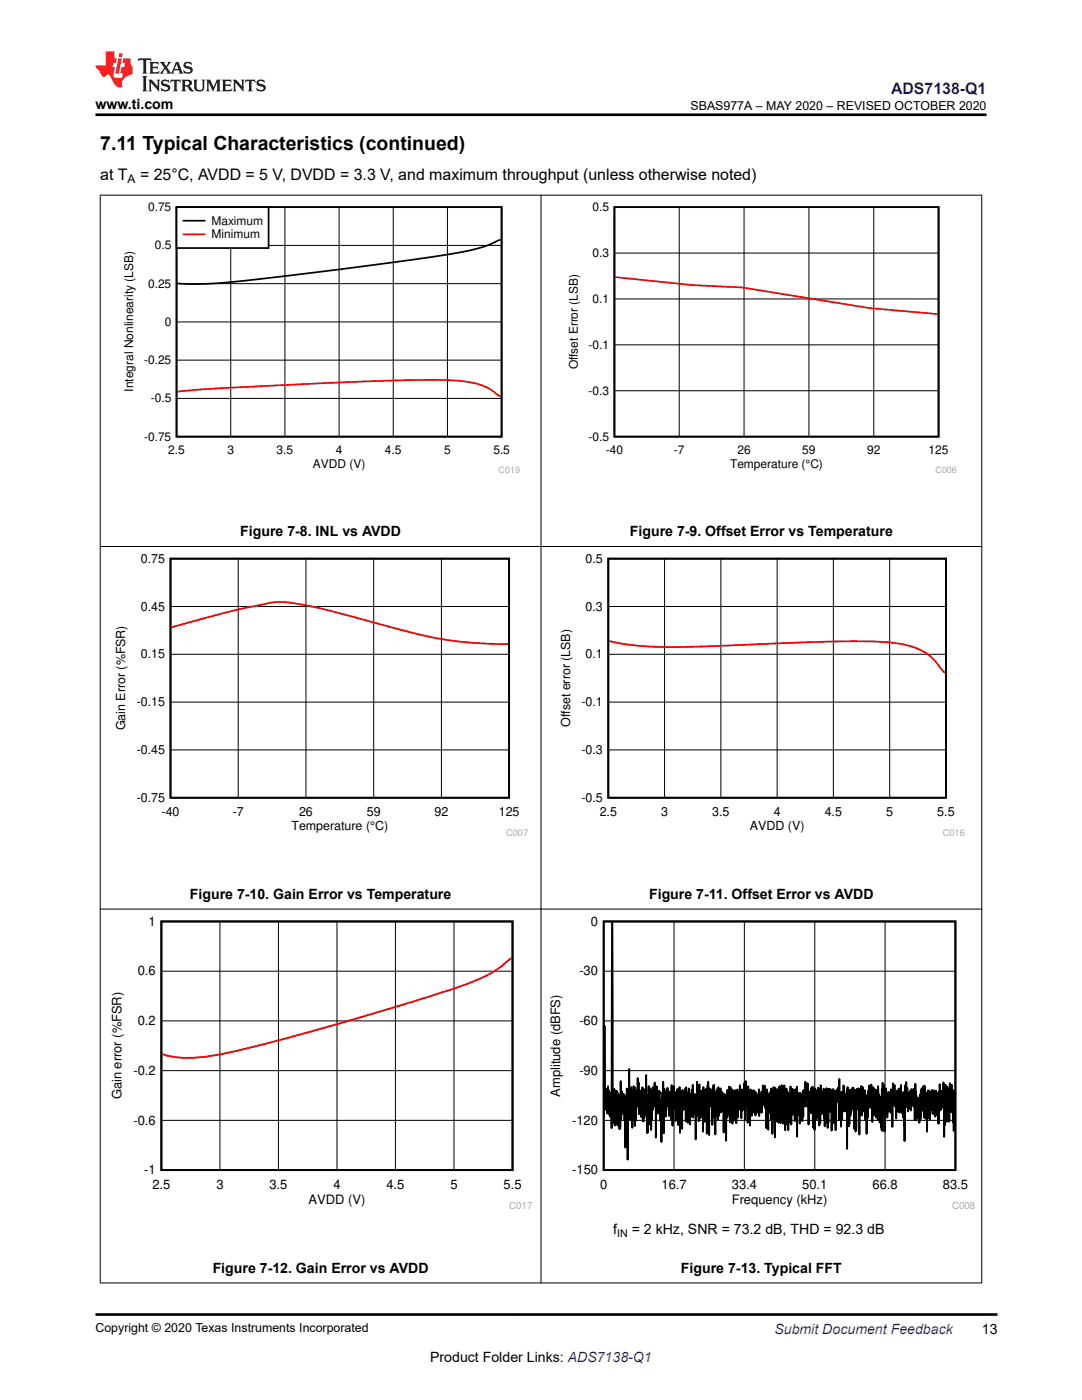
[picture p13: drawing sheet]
<svg xmlns="http://www.w3.org/2000/svg" width="216mm" height="279mm" viewBox="0 0 216 279" stroke-linecap="round" stroke-linejoin="round" font-family="sans-serif">
<defs><g id="words">
<text font-size="3.9" x="20" y="29.9">7.11 Typical Characteristics (continued)</text>
<text font-size="3.2" fill="#00f" x="177.8" y="18.7">ADS7138-Q1</text>
<g font-size="3.2">
<text x="20" y="35.8">at T</text>
<text x="27.9" y="35.8">= 25°C, AVDD = 5 V, DVDD = 3.3 V, and maximum throughput (unless otherwise noted)</text>
</g>
<g font-size="2.8">
<text x="19" y="21.8">www.ti.com</text>
<text x="47.9" y="107.1">Figure 7-8. INL vs AVDD</text>
<text x="125.7" y="107.1">Figure 7-9. Offset Error vs Temperature</text>
<text x="37.9" y="179.4">Figure 7-10. Gain Error vs Temperature</text>
<text x="129.5" y="179.4">Figure 7-11. Offset Error vs AVDD</text>
<text x="122.4" y="246.2">f</text>
<text x="126.1" y="246.2">= 2 kHz, SNR = 73.2 dB, THD = 92.3 dB</text>
<text x="42.4" y="254">Figure 7-12. Gain Error vs AVDD</text>
<text x="135.9" y="254">Figure 7-13. Typical FFT</text>
<text x="195.9" y="266.1">13</text>
<text x="85.8" y="271.7">Product Folder Links: ADS7138-Q1</text>
</g>
<text font-size="2.8" fill="#00f" x="154.5" y="266.2">Submit Document Feedback</text>
<g font-size="2.6">
<text x="29.6" y="184.7">1</text>
<text x="117.9" y="184.7">0</text>
<text x="27.5" y="194.7">0.6</text>
<text x="115.6" y="194.7">-30</text>
<text x="27.5" y="204.6">0.2</text>
<text x="115.6" y="204.6">-60</text>
<text x="26.6" y="214.5">-0.2</text>
<text x="115.6" y="214.5">-90</text>
<text x="24.3" y="219.4" transform="rotate(-90 24.3 219.4)">Gain error (%FSR)</text>
<text x="111.8" y="218.8" transform="rotate(-90 111.8 218.8)">Amplitude (dBFS)</text>
<text x="26.6" y="224.4">-0.6</text>
<text x="114.2" y="224.4">-120</text>
<text x="28.8" y="234.4">-1</text>
<text x="30.4" y="237.3">2.5</text>
<text x="43.2" y="237.3">3</text>
<text x="53.8" y="237.3">3.5</text>
<text x="66.5" y="237.3">4</text>
<text x="77.1" y="237.3">4.5</text>
<text x="89.9" y="237.3">5</text>
<text x="100.5" y="237.3">5.5</text>
<text x="114.2" y="234.4">-150</text>
<text x="119.8" y="237.3">0</text>
<text x="132" y="237.3">16.7</text>
<text x="146" y="237.3">33.4</text>
<text x="160.1" y="237.3">50.1</text>
<text x="174.1" y="237.3">66.8</text>
<text x="188.1" y="237.3">83.5</text>
<text x="61.6" y="240.2">AVDD (V)</text>
<text x="146" y="240.2">Frequency (kHz)</text>
</g>
<g font-size="2.5">
<text x="137.8" y="21.9">SBAS977A – MAY 2020 – REVISED OCTOBER 2020</text>
<text x="28.1" y="112.3">0.75</text>
<text x="116.8" y="112.3">0.5</text>
<text x="28.1" y="121.9">0.45</text>
<text x="116.8" y="121.9">0.3</text>
<text x="28.1" y="131.4">0.15</text>
<text x="116.8" y="131.4">0.1</text>
<text x="27.3" y="140.9">-0.15</text>
<text x="116" y="140.9">-0.1</text>
<text x="25" y="145.8" transform="rotate(-90 25 145.8)">Gain Error (%FSR)</text>
<text x="113.7" y="145.1" transform="rotate(-90 113.7 145.1)">Offset error (LSB)</text>
<text x="27.3" y="150.5">-0.45</text>
<text x="116" y="150.5">-0.3</text>
<text x="27.3" y="160">-0.75</text>
<text x="116" y="160">-0.5</text>
<text x="32.2" y="162.8">-40</text>
<text x="46.4" y="162.8">-7</text>
<text x="58.2" y="165.7">Temperature (°C)</text>
<text x="59.7" y="162.8">26</text>
<text x="73.2" y="162.8">59</text>
<text x="86.7" y="162.8">92</text>
<text x="99.5" y="162.8">125</text>
<text x="119.7" y="162.8">2.5</text>
<text x="131.9" y="162.8">3</text>
<text x="142.1" y="162.8">3.5</text>
<text x="149.6" y="165.7">AVDD (V)</text>
<text x="154.4" y="162.8">4</text>
<text x="164.6" y="162.8">4.5</text>
<text x="176.8" y="162.8">5</text>
<text x="187" y="162.8">5.5</text>
<text x="19" y="265.9">Copyright © 2020 Texas Instruments Incorporated</text>
</g>
<g font-size="2.4">
<text x="25.5" y="36.5">A</text>
<text x="29.5" y="42.1">0.75</text>
<text x="42.2" y="44.9">Maximum</text>
<text x="42.2" y="47.6">Minimum</text>
<text x="118.2" y="42.1">0.5</text>
<text x="30.9" y="49.8">0.5</text>
<text x="118.2" y="51.3">0.3</text>
<text x="29.5" y="57.4">0.25</text>
<text x="32.9" y="65">0</text>
<text x="118.2" y="60.4">0.1</text>
<text x="117.4" y="69.6">-0.1</text>
<text x="28.8" y="72.7">-0.25</text>
<text x="115.3" y="73.7" transform="rotate(-90 115.3 73.7)">Offset Error (LSB)</text>
<text x="26.6" y="78.2" transform="rotate(-90 26.6 78.2)">Integral Nonlinearity (LSB)</text>
<text x="30.1" y="80.3">-0.5</text>
<text x="117.4" y="78.8">-0.3</text>
<text x="28.8" y="87.9">-0.75</text>
<text x="117.4" y="87.9">-0.5</text>
<text x="33.6" y="90.6">2.5</text>
<text x="45.4" y="90.6">3</text>
<text x="55.2" y="90.6">3.5</text>
<text x="62.4" y="93.3">AVDD (V)</text>
<text x="67" y="90.6">4</text>
<text x="76.8" y="90.6">4.5</text>
<text x="88.6" y="90.6">5</text>
<text x="98.4" y="90.6">5.5</text>
<text x="120.9" y="90.6">-40</text>
<text x="134.5" y="90.6">-7</text>
<text x="145.7" y="93.3">Temperature (°C)</text>
<text x="147.2" y="90.6">26</text>
<text x="160.1" y="90.6">59</text>
<text x="173" y="90.6">92</text>
<text x="185.3" y="90.6">125</text>
</g>
<text font-size="2.1" x="123.2" y="246.8">IN</text>
<g font-size="1.9" fill="#a8a8a8">
<text x="101" y="166.7">C007</text>
<text x="188.1" y="166.7">C016</text>
<text x="101.6" y="241.4">C017</text>
<text x="190" y="241.4">C008</text>
</g>
<g font-size="1.8" fill="#a8a8a8">
<text x="99.5" y="94.4">C019</text>
<text x="186.7" y="94.4">C006</text>
</g>
</g></defs>
<path d="M35.2 41.3h64.9v45.8h-64.9zM99.9 47.8a29.7 29.7 0 0 1-10.6 3l-11.5 1.6a869.1 869.1 0 0 1-34.4 4.1l-4.1 .2-3.9-.1" fill="none" stroke="#000" stroke-width=".34"/>
<path d="M35.2 56.6h64.9M35.2 49h64.9M46 41.3v45.9M56.9 41.3v45.9M67.7 41.3v45.9M78.5 41.3v45.9M89.3 41.3v45.9M35.2 79.5h64.9M35.2 71.9h64.9M35.2 64.2h64.9" fill="none" stroke="#000" stroke-width=".2"/>
<path d="M35.4 78.2a303.2 303.2 0 0 1 22.5-1.4l19.9-.8a103.7 103.7 0 0 1 15.9 .3 10.7 10.7 0 0 1 5.9 2.7l.3 .1" fill="none" stroke="#f00" stroke-width=".34"/>
<path d="M35.2 41.3h18.4v8.2h-18.4z" fill-rule="evenodd" fill="#fff"/>
<path d="M35.2 41.3h18.4v8.2h-18.4zM36.6 44h4.2M122.6 41.3h64.7v45.8h-64.7z" fill="none" stroke="#000" stroke-width=".34"/>
<path d="M36.6 46.8h4.2M122.8 55.3l15.5 1.6 9.8 .5 25.5 4.1 13.5 1.2" fill="none" stroke="#f00" stroke-width=".34"/>
<g fill="none" stroke="#000" stroke-width=".2">
<path d="M19.9 38.9h176.1M20 38.9v217.2M107.9 38.9v217.2M195.9 38.9v217.2M122.6 59.7h64.7M122.6 50.5h64.7M135.5 41.3v45.9M148.5 41.3v45.9M161.4 41.3v45.9M174.3 41.3v45.9M122.6 78h64.7M122.6 68.8h64.7"/>
<path d="M19.9 109.1h176.1M47.5 111.5v47.7M61 111.5v47.7M74.6 111.5v47.7M88.1 111.5v47.7M132.6 111.5v47.7M143.8 111.5v47.7M155.1 111.5v47.7M166.3 111.5v47.7M177.5 111.5v47.7M34 130.6h67.6M34 121h67.6"/>
<path d="M121.4 130.6h67.4M121.4 121h67.4M34 149.7h67.6M34 140.1h67.6M121.4 149.7h67.4M121.4 140.1h67.4M19.9 181.4h176.1M32.2 193.8h70.1M43.9 183.9v49.6M55.6 183.9v49.6M67.2 183.9v49.6M78.9 183.9v49.6"/>
<path d="M90.6 183.9v49.6M120.5 193.8h70.2M134.5 183.9v49.6M148.5 183.9v49.6M162.6 183.9v49.6M176.6 183.9v49.6M32.2 213.7h70.1M32.2 203.7h70.1M120.5 213.7h70.2M120.5 203.7h70.2M32.2 223.6h70.1M120.5 223.6h70.2"/>
<path d="M19.9 256h176.1"/>
</g>
<path d="M34 111.5h67.6v47.7h-67.6zM121.4 111.5h67.4v47.7h-67.4z" fill="none" stroke="#000" stroke-width=".36"/>
<path d="M34.2 125.2l2.2-.6a121.6 121.6 0 0 1 19.4-4.5l3.2 .3a222.5 222.5 0 0 1 20.5 5.2 75.4 75.4 0 0 0 21.9 3M121.5 127.9l1.1 .3a57.1 57.1 0 0 0 13.4 .9l19.3-.7a235.6 235.6 0 0 1 22.2-.2 14.1 14.1 0 0 1 8.5 3l2.6 3" fill="none" stroke="#f00" stroke-width=".36"/>
<path d="M32.2 183.9h70.1v49.6h-70.1zM120.5 183.9h70.1v49.6h-70.1zM120.6 204.8l.2 16.7 .1-4.2v3.7l.2-3.1v.4v3.9v-2.9l.1-.7v2.5l.1-4.3 .2 5.6v-4.7l.1 4.4v-1.8l.1 2.5 .2-4.7v4.7l.1-4.6v6.9l.1-41 .2 40.1 .1-6v.2l.1-.3v2.8l.1-3.6 .1 7.4v-4.6l.1 4.3v-4v-.4v2.3l.2-4.6 .1 1.8 .1-1.4v.2v6.3l.1-6.4 .2 4.2 .1-3.8v6.8l.1-6.4v6.2l.1-9.4 .2 7.5 .1-5.5 .2 4.5 .1-4 .1 1.9 .1-1.6v5l.1-4.8v3.3l.1-2.1v9v-8.1l.1-2.2 .1 3.3 .1-4.7v2.5l.1-1.4v13l.1-11.3v-2.3l.1 4.3 .1-8.8 .1 10 .1-5.3 .1 5.5 .2-6.6 .2 8.2 .1-6v4.4v-4.4l.1 3.8v-6.1l.1 4.3 .1-3.4 .1 7v-7.6l.1 6.6 .1-4.5v3.7l.1-4.6 .1-.7v3.3l.1-5.7 .1 3.9 .1-3.1 .2 6.4 .1-4.7 .1 .8v-.7l.1 3.2v-2.9l.1 4.8 .1-5.1v-.7v4l.1-4.1 .2 6.8v-6.1l.1 3.8v-3.9l.1 5.5v-4.7l.1-1v2.3l.2-5.1 .3 11.5v-4v3.9l.3-9.2 .1 7.6 .1-7.2 .2 4.7v-2.8v6.4l.2-8v4.1l.1-4.6 .1 4.5 .1-3.6v2.9l.1-2.5v2.5l.1-4.8 .1 3.4 .1-2.7v.4l.1 9.9v-9.1l.1-.2 .1 3.2v-4l.1 5.4 .1-3.8v3.4l.2-4.2v3.1l.1-3.1v.6v-.4l.2 5.9 .1-4.2 .1 8.3 .1-8.2v2l.1-3.7 .1 2.8v-4.9l.2 10.3 .1-8.9 .1 4.9 .1-4.3 .1 4.9 .1-4.8v1.2l.1-1.7v1.6l.1-.2v-1.8l.1 3.5v-1.2l.1 2.2 .1-2.2 .1 3.3 .1-4.8v2.8v-2.7l.2 5.5 .1-6.9 .2 8.1 .2-7.9 .1 4.6 .1-2.7 .1 1.9 .1-2.5v5.6l.1-5.2v-.6l.1 2.1 .2-2.7 .2 7.2v-5.1v-1l.1 1.1 .1-2.5 .1 9.1v-8.2l.1 6.1v-6l.1 5.5 .1-4.4 .1 6.2 .1-7.8 .2 4v-3.3l.1 2.5 .1-2.8v.5l.1-.7v2.2l.1-2.7v6.6l.1-6.8 .2 6.9 .1-5.9 .1 6.1 .1-6.9 .1 4.5 .1-3.5 .1 6.2 .1-5.3v1.6l.1-1.9v4l.1-5.3 .2 4.2v-5.2l.1 6.5 .1-4.7v1l.1-.5 .1 3.4 .1-3.8v4l.1-3v8l.1-9 .1 4.4 .1-6.9 .1 5.6v-1.4v1.3v-1l.1 .7v-1.4l.1 1.3v-1.7v4.5l.2-7.4 .1 6.8v-5.3l.1 5.2 .2-5.4v2.4l.1-2 .2 7.8 .1-9v3.7l.2-3v.4v5.9l.1-4.6v.6l.1-2.4v-.1l.1 1.3v-1.3l.1 8.8 .1-6.9v5l.1-7.7v3.2l.1-3.9 .1 4.1 .1-2.3v.5v8.3l.1-8.7v2.3l.1-2.9 .1 2.4v-2.2l.2 3.5 .1-1.9v5.5l.1-5.6v-.5v2.1l.1-3.9 .1 6.3 .1-6.4 .1 6.6v-3.4l.1 1.1v-.7v6.3l.1-8.3 .1 4.8v-5l.1 1.4v-1.9l.1 4.2 .1-4.2 .1 6v-6.4l.1 5.7 .1-4.2v.8l.1-.9 .1 3.6 .1-4.8 .1 4.8 .1-3.7v-.1l.1 2.3v-2.5l.1 3.7 .1-2.8 .1 7.1 .1-7.7 .1 2.9v-2.6l.1 3.8v-2.9l.1 1.2v-.8l.1 7.8 .1-9v3.3l.2-4.5 .1 4.7 .2-5.3 .1 7.1 .1-7.1 .3 6.6v-6.2l.1 6.9 .1-6.6 .1 3v-2.6l.1 5.7 .1-5.7 .1 3.9v-4.4l.1 2.3 .1-1.5 .1 5.9 .2-6.8 .1 5.6 .1-3.8v2.3l.2-3.6 .1 3.5 .1-4.8 .1 4 .1-1.8v4.4l.1-5.8 .1 3.7 .1-3.1 .1 3.5 .1-4v3.3l.1-4.6 .1 4.9v-3.1l.1 5.5 .1-7.7 .1 4.9 .1-2.1 .1 1.9v-1.5l.1 5 .1-7.2 .1 7 .1-3.9 .2 4.7 .1-7.2v3.8l.1-3.5 .1 1.8v3.2l.1-4.5v2.7l.1-2.5 .1 1.8 .1-2.6 .1 4.4 .1-4.2 .1 2.3v-1.2l.1 3.7 .1-4.6 .1 2.2 .1-1.8 .1 3.6v-3.5l.2 2.3v-3.4l.1 5.3v-4.9l.1 4.2 .1-3.7 .1 2.2v-2l.1 2.3v-1.5l.1 2.8 .1-4.3v2.9l.1-4.1 .1 3.9 .1-2.3 .1 1.9 .1-3.4 .1 4.4 .1-2.1v2.2l.1-2.1v6l.1-7.7 .1 6.1 .1-4.4v4v-3.6l.1 6v-7.1l.1 2.8 .2-3.2 .1 4.1 .1-4.9 .1 6.3 .1-5.7v1.2l.1 7.3 .3-9.4 .1 5.6v-3.6l.1 8.1 .1-9.9 .1 6.7v-5.5l.2 5.3 .1-6.2v6.5l.1-4.9v-.2v1.9l.1-3.2v6.6l.1-7.1 .2 6.2v-6.4l.1 7.4 .1-6.6 .1 3.3 .1-4.3 .1 6.6 .1-4.5v5.6l.2-6.8v-.8l.1 2.4v-2.5l.2 9v-5.5v3.4l.2-6.2 .2 7.2 .1-6.6 .1 7.6 .1-7.2 .2 4.5 .1-6 .2 7.6 .1-7.1 .1 5.2 .1-5.1 .1 4.1v-2.4l.3 4.7 .1-6.4v4.5l.1-4.5 .1 6.1 .1-6.6 .1 9.9v-7.9l.2 3.6v-4.4l.2 2.9v-1.7v.9v-.1l.1 4.2 .1-6.2v3.1v-2.9l.1 2.2 .1-2.1v4l.1-3.8 .1 5.1 .1-6 .1 5.2v-4.4l.1 2.3v-3.3l.2 3.3 .1-4.9 .1 4.9 .1-4.1 .1 3.1 .1-3.6 .1 3.2 .1-1.7v.2v6.5l.1-6.4v3.8l.1-3.8 .1 2.3 .1-2.2 .1 4.1 .1-5.1 .1 4.8 .1-5.1 .2 8.3 .1-7.2 .1 7.6 .1-8.3 .1 6v-4.5v1.4l.1-2.5 .1 5.8 .2-5.8v5.2l.2-5.7v5l.1-2.8v.4l.1 4.9v-7.3l.2 6.8 .1-7.5 .1 5.8 .1-4.4 .1 3.1 .1-2.9v3.5l.1-4.4 .1 5.9 .1-5.1 .1 6.7v-6.1l.1-.6v1.2l.1-1.7v3l.1-3.5 .1 7v-6.1l.2 7.1v-6.2v-.3l.1 5.5v-6.7l.1 3.8v-3.7v.3l.1-.5v1.9l.1-1.9v4.6l.1-3.3 .1 2.1 .1-1.7v6.6l.2-8.2 .1 6.8 .1-6.9 .1 3.6v-2.7v5.8l.1-6.3 .1 2.4v-2.4l.1 7.9 .1-7.3 .1 1.5 .1-2.4v1.7l.2-2 .2 6.5 .1-8.3 .2 7.9 .1-4.9v6.6l.1-6.9v.8v-.9l.1 5.5 .1-5.3v2.2l.1-2.1v2.8l.1-4.4 .1 5.2 .1-2.9v-.3l.1 1.2v-1.4l.2 3.4 .2-4.1v11.6l.1-12.4 .2 5.4v-3l.1 .6v4.9v-5.4l.1 5 .1-6.9 .1 5.2 .1-4.9 .1 4.1 .2-4.8 .1 4.2 .1-4.2 .1 8.2 .1-4.8v-.2v4.3l.2-7.1v8.3l.1-4.5v4.1l.1-8.1 .1 2.8 .1-1.4 .1 2.8 .1-4.3 .2 9.2 .1-8.6 .1 4.1 .2-5.2v5.9l.1-5.4v3.5l.2-3.7 .1 3.2 .1-2.7v4.4l.2-4.3v5.9l.2-4.8v.7l.1-.5v7.4l.1-7.8 .1 3v-2.8l.1 4.4 .2-6.5v4.2l.2-3.4 .1 3.7v-2.4l.1 2.1 .1-4.4 .2 7.5 .1-6.9 .2 5.6 .1-3.3 .1 3.3 .2-5.1v5.5v-4l.2 2.8 .1-4.2v5.8l.1-6.6 .1 5.4 .1-3.8 .1 5.6 .1-4.5 .1 3.8 .1-3.6v.2v5.1l.1-6.2v6.7l.1-8.1v8.3l.1-9.6 .1 5.5v-4.1v-.4l.1 3.8 .1-4.4 .1 9.3v-5.2v.2l.1-2.6 .1-.5 .1 1.3v-1.8l.2 5.8 .3-5.1 .1 3.2 .1-3 .1 3.6 .1-3v3.4l.1-4.7 .1 2.5v-.7l.1 .4v-.3l.1 5.6 .1-8.7 .2 3.5 .1-3.2v.2v4.1l.2-2.6v.5l.1 4.5 .1-5.3 .1-.2v2.8v-2.8l.2 4.2 .1-3.7v-.9l.1 2.3 .1-2.4v4.8l.1-3.6 .1 3.5 .1-5.4 .2 5.7v-2.6l.1 1.7v-1.5v.3l.1 2.9v-5l.1 1.7 .1-1.1v6v-5.5l.1 8.6v-8.5l.1-2.6 .1 3.2 .1-3.9 .1 4.7v-1.9v2.3l.1-3.9 .2 4.7 .1-3.4v3l.1-3.3 .1 2 .1-2.4 .2 3.9 .1-4.3 .1 3.4v-1.8v-.4l.1 .9 .1-1v1.4l.1-2.5 .1 3.7 .1-3.6v6.1l.1-7.2 .2 7.3 .1-4.9v3.7v-3.2l.1 2.9 .1-2.9 .1 4.1 .1-4.1 .1 3.1v-2.1v3.9l.2-5.6 .1 4.9 .1-6 .1 4.3 .1-4.5 .1 .2v-.5l.1 4.1 .1-4.3 .1 6.3 .1-6.3 .1 3.1 .1-1.4v.1v4.8l.2-5.2 .1 7.8 .1-8.1 .1 .5v-.7l.1 5.6 .2-5.5 .1 5.7v-5.2v4.1l.1-3.2v2.4l.1-3 .1 3 .1-4 .1 4.2 .1-3.2v3.9l.2-4.8 .1 .8 .1 4.5 .1-5.2v4l.1-4 .1 4.9v-4.3l.1 3.6 .2-3.8 .1 6.2 .2-7.9 .1 5.2 .2-3.9 .1 2.9 .1-2.1 .1 2.6 .2-5.1 .1 10.9 .3-10.4 .2 2.7v4.7l.1-7 .1 4.9v-4.6l.2 5.5 .1-4.2v5.4l.1-7.7 .2 5.2v-4.1l.1 4.6 .1-5.4v4.8l.1-2.3 .1 3v-3.5v.4l.1-.2v5.4l.1-6.5v8.1l.1-7.9 .1 .9" fill="none" stroke="#000" stroke-width=".37"/>
<path d="M102.1 191.2a25.7 25.7 0 0 1-8.9 5.2 628.4 628.4 0 0 1-45.8 13.3 35.6 35.6 0 0 1-12.5 1.3l-2.5-.6" fill="none" stroke="#f00" stroke-width=".37"/>
<path d="M27.7 11.6l-.2 .6 .5-.2h.6v.1v2.2l-.2 .4h1l-.2-.4v-2.2v-.1h.5l.5 .2-.1-.6zM29.8 12.4l.2 .3v1.6l-.2 .4h1.9l.1-.6a1.08 1.08 0 0 1-1.3 .2v-.7h.6l.4 .2v-.7l-.4 .2h-.6v-.5l.2-.2a1 1 0 0 1 1 .3l-.1-.5zM31.8 12.4l1 1.1-1 1.2h.9l-.2-.2 .4-.8 .5 .8-.2 .2h1.6l-.2-.2 .1-.5h1l.1 .5-.1 .2h.9l-.2-.4-.8-1.9h-.5l-1 2.1-.8-1.1 .9-1h-.8l.2 .2-.5 .6-.3-.6 .1-.2zM35.2 12.8l.4 1h-.8zM36.8 12.5a.65 .65 0 0 0-.2 .7 .65 .65 0 0 0 .6 .5l.7 .1 .1 .3a.79 .79 0 0 1-.7 .4 .79 .79 0 0 1-.7-.5l.1 .7 .2-.1a.93 .93 0 0 0 1.1 0 .93 .93 0 0 0 .4-.9 1.46 1.46 0 0 0-1.2-.6l-.1-.3a1.09 1.09 0 0 1 1.2 .2l-.2-.6-.1 .1-.6-.2zM28.4 15.2l.2 .4v2.2l-.2 .4h1l-.2-.4v-2.2l.2-.4zM29.6 15.9l.2 .4v1.5l-.2 .4h.8l-.3-.4v-1.3l1.7 1.8v-2l.2-.4h-.8l.2 .2 .1 1.1-1.2-1.3zM32.3 16a.65 .65 0 0 0-.2 .8 .65 .65 0 0 0 .7 .4l.6 .2 .1 .2a.79 .79 0 0 1-.7 .4 .79 .79 0 0 1-.7-.5l.1 .7 .2-.1a.93 .93 0 0 0 1.1 .1 .93 .93 0 0 0 .4-1 1.46 1.46 0 0 0-1.2-.5l-.1-.4a1.09 1.09 0 0 1 1.2 .2l-.2-.6-.1 .1-.6-.1zM34.1 15.9l-.1 .6a.63 .63 0 0 1 .7-.3l.1 1.6-.3 .4h1l-.2-.4v-1.6a.66 .66 0 0 1 .8 .3l-.1-.6zM36.2 15.9l.2 .4v1.5l-.2 .4h.9l-.2-.2v-.7h.5l.1 .2a.79 .79 0 0 0 1.2 .6l-1-.9a.61 .61 0 0 0 .6-.6 .61 .61 0 0 0-.5-.7zM36.9 16.2h.2a.47 .47 0 0 1 .5 .1 .47 .47 0 0 1 .1 .5l-.2 .1-.6 .1zM38.5 15.9l.2 .2a2.27 2.27 0 0 0 .4 2 1.04 1.04 0 0 0 1.7-.7v-1.3l.2-.2h-.8l.2 .4v1.1a.6 .6 0 0 1-.6 .6 .6 .6 0 0 1-.6-.6v-1.1l.3-.4zM41.1 15.9l.2 .4v1.5l-.2 .4h.7l-.2-.4v-1.4l.9 1.9 .8-1.9v1.4l-.2 .4h1l-.3-.4v-1.5l.3-.4h-.8l-.7 1.5-.7-1.5zM44.3 15.9l.2 .4v1.5l-.2 .4h1.9l.1-.6a1.09 1.09 0 0 1-1.3 .2v-.7h.6l.4 .2v-.6l-.4 .2h-.6v-.6l.2-.1a1.01 1.01 0 0 1 1 .3l-.1-.6zM46.4 15.9l.3 .4v1.5l-.3 .4h.8l-.2-.4v-1.3l1.6 1.8v-2l.2-.4h-.7l.2 .2v1.1l-1.2-1.3zM49 15.9l-.1 .6a.63 .63 0 0 1 .8-.3v1.6l-.3 .4h1l-.2-.4v-1.6a.66 .66 0 0 1 .8 .3l-.1-.6zM51.4 16a.65 .65 0 0 0-.2 .8 .65 .65 0 0 0 .6 .4l.6 .2 .2 .2a.79 .79 0 0 1-.8 .4 .79 .79 0 0 1-.6-.5l.1 .7 .2-.1a.93 .93 0 0 0 1 .1 .93 .93 0 0 0 .5-1 1.46 1.46 0 0 0-1.3-.5l-.1-.4a1.09 1.09 0 0 1 1.3 .2l-.2-.6-.2 .1-.5-.1z" fill="#231f20"/>
<path d="M21.1 10.3v2.7h-2v.4l.9 1a.95 .95 0 0 0 .9 .9 .59 .59 0 0 1 .6-.4 .59 .59 0 0 1 .5 .3l.4 .8a1.59 1.59 0 0 0 2.1 1.4 1.61 1.61 0 0 1 1-2.3l1-.3-.1-1.5a1.59 1.59 0 0 1-.4-1.7h-1.4l-.2 .9h.5l-.1 .9h-.5l-.2 .9v.3l.4 .1-.2 .9h-.6a.73 .73 0 0 1-1.1-.7l.3-1.5h-.5l.2-.9h.5l.2-.9h-.5v-1.3zM23.6 11.6l-.6 3.1h.7l.6-3.1zM23.8 10.7l-.1 .6h.7l.1-.6z" fill="#ed1c24"/>
<path d="M19 22.9h177.8M19 262.3h180" fill="none" stroke="#000" stroke-width=".53"/>
<use href="#words"/>
</svg>
